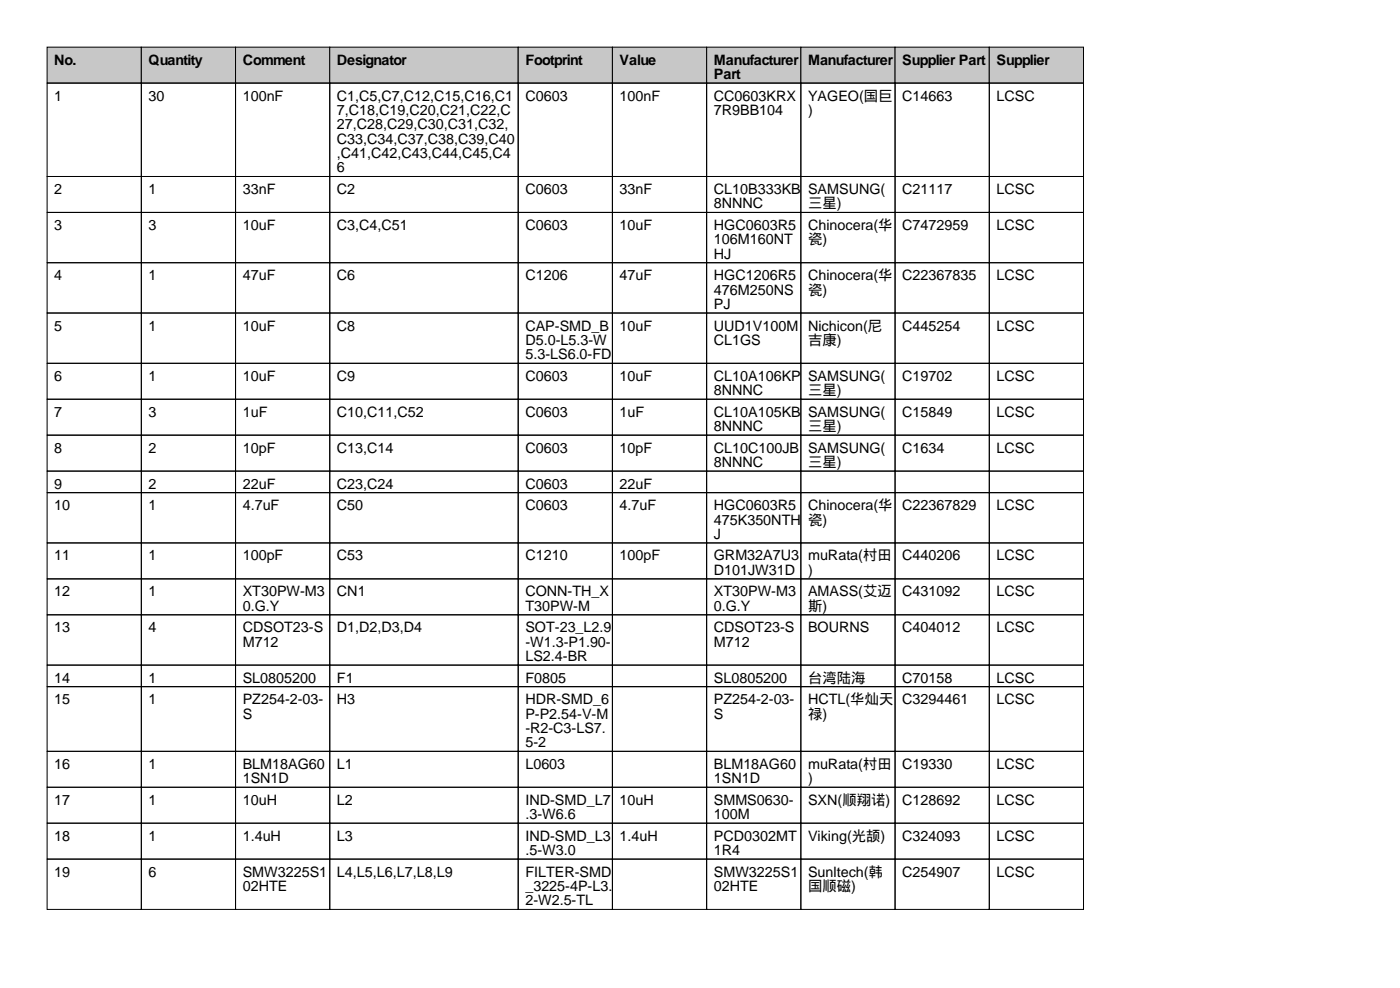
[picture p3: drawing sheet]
<svg xmlns="http://www.w3.org/2000/svg" width="297mm" height="210mm" viewBox="0 0 297 210" stroke-linecap="round" stroke-linejoin="round" font-family="sans-serif">
<defs><g id="words">
<g font-size="3">
<text x="11.5" y="13.7">No.</text>
<text x="31.5" y="13.7">Quantity</text>
<text x="51.5" y="13.7">Comment</text>
<text x="71.5" y="13.7">Designator</text>
<text x="111.5" y="13.7">Footprint</text>
<text x="131.5" y="13.7">Value</text>
<text x="151.5" y="13.7">Manufacturer</text>
<text x="151.5" y="16.8">Part</text>
<text x="171.5" y="13.7">Manufacturer</text>
<text x="191.5" y="13.7">Supplier Part</text>
<text x="211.5" y="13.7">Supplier</text>
<text x="11.5" y="21.3">1</text>
<text x="31.5" y="21.3">30</text>
<text x="51.5" y="21.3">100nF</text>
<text x="71.5" y="21.3">C1,C5,C7,C12,C15,C16,C1</text>
<text x="111.5" y="21.3">C0603</text>
<text x="131.5" y="21.3">100nF</text>
<text x="151.5" y="21.3">CC0603KRX</text>
<text x="171.5" y="21.3">YAGEO(国巨</text>
<text x="191.5" y="21.3">C14663</text>
<text x="211.5" y="21.3">LCSC</text>
<text x="71.5" y="24.4">7,C18,C19,C20,C21,C22,C</text>
<text x="71.5" y="27.4">27,C28,C29,C30,C31,C32,</text>
<text x="151.5" y="24.4">7R9BB104</text>
<text x="171.5" y="24.4">)</text>
<text x="71.5" y="30.5">C33,C34,C37,C38,C39,C40</text>
<text x="71.5" y="33.5">,C41,C42,C43,C44,C45,C4</text>
<text x="11.5" y="41.2">2</text>
<text x="31.5" y="41.2">1</text>
<text x="51.5" y="41.2">33nF</text>
<text x="71.5" y="36.6">6</text>
<text x="71.5" y="41.2">C2</text>
<text x="111.5" y="41.2">C0603</text>
<text x="131.5" y="41.2">33nF</text>
<text x="151.5" y="41.2">CL10B333KB</text>
<text x="171.5" y="41.2">SAMSUNG(</text>
<text x="191.5" y="41.2">C21117</text>
<text x="211.5" y="41.2">LCSC</text>
<text x="151.5" y="44.2">8NNNC</text>
<text x="171.5" y="44.2">三星)</text>
<text x="11.5" y="48.8">3</text>
<text x="31.5" y="48.8">3</text>
<text x="51.5" y="48.8">10uF</text>
<text x="71.5" y="48.8">C3,C4,C51</text>
<text x="111.5" y="48.8">C0603</text>
<text x="131.5" y="48.8">10uF</text>
<text x="151.5" y="48.8">HGC0603R5</text>
<text x="151.5" y="51.8">106M160NT</text>
<text x="171.5" y="48.8">Chinocera(华</text>
<text x="171.5" y="51.8">瓷)</text>
<text x="191.5" y="48.8">C7472959</text>
<text x="211.5" y="48.8">LCSC</text>
<text x="11.5" y="59.4">4</text>
<text x="31.5" y="59.4">1</text>
<text x="51.5" y="59.4">47uF</text>
<text x="71.5" y="59.4">C6</text>
<text x="111.5" y="59.4">C1206</text>
<text x="131.5" y="59.4">47uF</text>
<text x="151.5" y="54.9">HJ</text>
<text x="151.5" y="59.4">HGC1206R5</text>
<text x="171.5" y="59.4">Chinocera(华</text>
<text x="191.5" y="59.4">C22367835</text>
<text x="211.5" y="59.4">LCSC</text>
<text x="151.5" y="62.5">476M250NS</text>
<text x="151.5" y="65.5">PJ</text>
<text x="171.5" y="62.5">瓷)</text>
<text x="11.5" y="70.1">5</text>
<text x="31.5" y="70.1">1</text>
<text x="51.5" y="70.1">10uF</text>
<text x="71.5" y="70.1">C8</text>
<text x="111.5" y="70.1">CAP-SMD_B</text>
<text x="131.5" y="70.1">10uF</text>
<text x="151.5" y="70.1">UUD1V100M</text>
<text x="171.5" y="70.1">Nichicon(尼</text>
<text x="191.5" y="70.1">C445254</text>
<text x="211.5" y="70.1">LCSC</text>
<text x="111.5" y="73.2">D5.0-L5.3-W</text>
<text x="111.5" y="76.2">5.3-LS6.0-FD</text>
<text x="151.5" y="73.2">CL1GS</text>
<text x="171.5" y="73.2">吉康)</text>
<text x="11.5" y="80.8">6</text>
<text x="31.5" y="80.8">1</text>
<text x="51.5" y="80.8">10uF</text>
<text x="71.5" y="80.8">C9</text>
<text x="111.5" y="80.8">C0603</text>
<text x="131.5" y="80.8">10uF</text>
<text x="151.5" y="80.8">CL10A106KP</text>
<text x="151.5" y="83.8">8NNNC</text>
<text x="171.5" y="80.8">SAMSUNG(</text>
<text x="171.5" y="83.8">三星)</text>
<text x="191.5" y="80.8">C19702</text>
<text x="211.5" y="80.8">LCSC</text>
<text x="11.5" y="88.4">7</text>
<text x="31.5" y="88.4">3</text>
<text x="51.5" y="88.4">1uF</text>
<text x="71.5" y="88.4">C10,C11,C52</text>
<text x="111.5" y="88.4">C0603</text>
<text x="131.5" y="88.4">1uF</text>
<text x="151.5" y="88.4">CL10A105KB</text>
<text x="171.5" y="88.4">SAMSUNG(</text>
<text x="191.5" y="88.4">C15849</text>
<text x="211.5" y="88.4">LCSC</text>
<text x="151.5" y="91.4">8NNNC</text>
<text x="171.5" y="91.4">三星)</text>
<text x="11.5" y="96">8</text>
<text x="31.5" y="96">2</text>
<text x="51.5" y="96">10pF</text>
<text x="71.5" y="96">C13,C14</text>
<text x="111.5" y="96">C0603</text>
<text x="131.5" y="96">10pF</text>
<text x="151.5" y="96">CL10C100JB</text>
<text x="151.5" y="99.1">8NNNC</text>
<text x="171.5" y="96">SAMSUNG(</text>
<text x="171.5" y="99.1">三星)</text>
<text x="191.5" y="96">C1634</text>
<text x="211.5" y="96">LCSC</text>
<text x="11.5" y="103.6">9</text>
<text x="31.5" y="103.6">2</text>
<text x="51.5" y="103.6">22uF</text>
<text x="71.5" y="103.6">C23,C24</text>
<text x="111.5" y="103.6">C0603</text>
<text x="131.5" y="103.6">22uF</text>
<text x="11.5" y="108.2">10</text>
<text x="31.5" y="108.2">1</text>
<text x="51.5" y="108.2">4.7uF</text>
<text x="71.5" y="108.2">C50</text>
<text x="111.5" y="108.2">C0603</text>
<text x="131.5" y="108.2">4.7uF</text>
<text x="151.5" y="108.2">HGC0603R5</text>
<text x="151.5" y="111.3">475K350NTH</text>
<text x="171.5" y="108.2">Chinocera(华</text>
<text x="171.5" y="111.3">瓷)</text>
<text x="191.5" y="108.2">C22367829</text>
<text x="211.5" y="108.2">LCSC</text>
<text x="11.5" y="118.9">11</text>
<text x="31.5" y="118.9">1</text>
<text x="51.5" y="118.9">100pF</text>
<text x="71.5" y="118.9">C53</text>
<text x="111.5" y="118.9">C1210</text>
<text x="131.5" y="118.9">100pF</text>
<text x="151.5" y="114.3">J</text>
<text x="151.5" y="118.9">GRM32A7U3</text>
<text x="171.5" y="118.9">muRata(村田</text>
<text x="191.5" y="118.9">C440206</text>
<text x="211.5" y="118.9">LCSC</text>
<text x="151.5" y="121.9">D101JW31D</text>
<text x="171.5" y="121.9">)</text>
<text x="11.5" y="126.5">12</text>
<text x="31.5" y="126.5">1</text>
<text x="51.5" y="126.5">XT30PW-M3</text>
<text x="51.5" y="129.5">0.G.Y</text>
<text x="71.5" y="126.5">CN1</text>
<text x="111.5" y="126.5">CONN-TH_X</text>
<text x="111.5" y="129.5">T30PW-M</text>
<text x="151.5" y="126.5">XT30PW-M3</text>
<text x="151.5" y="129.5">0.G.Y</text>
<text x="171.5" y="126.5">AMASS(艾迈</text>
<text x="171.5" y="129.5">斯)</text>
<text x="191.5" y="126.5">C431092</text>
<text x="211.5" y="126.5">LCSC</text>
<text x="11.5" y="134.1">13</text>
<text x="31.5" y="134.1">4</text>
<text x="51.5" y="134.1">CDSOT23-S</text>
<text x="51.5" y="137.2">M712</text>
<text x="71.5" y="134.1">D1,D2,D3,D4</text>
<text x="111.5" y="134.1">SOT-23_L2.9</text>
<text x="111.5" y="137.2">-W1.3-P1.90-</text>
<text x="151.5" y="134.1">CDSOT23-S</text>
<text x="151.5" y="137.2">M712</text>
<text x="171.5" y="134.1">BOURNS</text>
<text x="191.5" y="134.1">C404012</text>
<text x="211.5" y="134.1">LCSC</text>
<text x="111.5" y="140.2">LS2.4-BR</text>
<text x="11.5" y="144.8">14</text>
<text x="11.5" y="149.4">15</text>
<text x="31.5" y="144.8">1</text>
<text x="31.5" y="149.4">1</text>
<text x="51.5" y="144.8">SL0805200</text>
<text x="51.5" y="149.4">PZ254-2-03-</text>
<text x="71.5" y="144.8">F1</text>
<text x="71.5" y="149.4">H3</text>
<text x="111.5" y="144.8">F0805</text>
<text x="111.5" y="149.4">HDR-SMD_6</text>
<text x="151.5" y="144.8">SL0805200</text>
<text x="151.5" y="149.4">PZ254-2-03-</text>
<text x="171.5" y="144.8">台湾陆海</text>
<text x="171.5" y="149.4">HCTL(华灿天</text>
<text x="191.5" y="144.8">C70158</text>
<text x="191.5" y="149.4">C3294461</text>
<text x="211.5" y="144.8">LCSC</text>
<text x="211.5" y="149.4">LCSC</text>
<text x="51.5" y="152.4">S</text>
<text x="111.5" y="152.4">P-P2.54-V-M</text>
<text x="111.5" y="155.5">-R2-C3-LS7.</text>
<text x="151.5" y="152.4">S</text>
<text x="171.5" y="152.4">禄)</text>
<text x="111.5" y="158.5">5-2</text>
<text x="11.5" y="163.1">16</text>
<text x="31.5" y="163.1">1</text>
<text x="51.5" y="163.1">BLM18AG60</text>
<text x="51.5" y="166.1">1SN1D</text>
<text x="71.5" y="163.1">L1</text>
<text x="111.5" y="163.1">L0603</text>
<text x="151.5" y="163.1">BLM18AG60</text>
<text x="151.5" y="166.1">1SN1D</text>
<text x="171.5" y="163.1">muRata(村田</text>
<text x="171.5" y="166.1">)</text>
<text x="191.5" y="163.1">C19330</text>
<text x="211.5" y="163.1">LCSC</text>
<text x="11.5" y="170.7">17</text>
<text x="31.5" y="170.7">1</text>
<text x="51.5" y="170.7">10uH</text>
<text x="71.5" y="170.7">L2</text>
<text x="111.5" y="170.7">IND-SMD_L7</text>
<text x="111.5" y="173.7">.3-W6.6</text>
<text x="131.5" y="170.7">10uH</text>
<text x="151.5" y="170.7">SMMS0630-</text>
<text x="151.5" y="173.7">100M</text>
<text x="171.5" y="170.7">SXN(顺翔诺)</text>
<text x="191.5" y="170.7">C128692</text>
<text x="211.5" y="170.7">LCSC</text>
<text x="11.5" y="178.3">18</text>
<text x="31.5" y="178.3">1</text>
<text x="51.5" y="178.3">1.4uH</text>
<text x="71.5" y="178.3">L3</text>
<text x="111.5" y="178.3">IND-SMD_L3</text>
<text x="131.5" y="178.3">1.4uH</text>
<text x="151.5" y="178.3">PCD0302MT</text>
<text x="171.5" y="178.3">Viking(光颉)</text>
<text x="191.5" y="178.3">C324093</text>
<text x="211.5" y="178.3">LCSC</text>
<text x="11.5" y="185.9">19</text>
<text x="31.5" y="185.9">6</text>
<text x="51.5" y="185.9">SMW3225S1</text>
<text x="71.5" y="185.9">L4,L5,L6,L7,L8,L9</text>
<text x="111.5" y="181.4">.5-W3.0</text>
<text x="111.5" y="185.9">FILTER-SMD</text>
<text x="151.5" y="181.4">1R4</text>
<text x="151.5" y="185.9">SMW3225S1</text>
<text x="171.5" y="185.9">Sunltech(韩</text>
<text x="191.5" y="185.9">C254907</text>
<text x="211.5" y="185.9">LCSC</text>
<text x="51.5" y="189">02HTE</text>
<text x="111.5" y="189">_3225-4P-L3.</text>
<text x="151.5" y="189">02HTE</text>
<text x="171.5" y="189">国顺磁)</text>
<text x="111.5" y="192">2-W2.5-TL</text>
</g>
</g></defs>
<g fill="#c7c7c7" stroke="#000" stroke-width=".21">
<path d="M10 10h20v7.6h-20z"/>
<path d="M30 10h20v7.6h-20z"/>
<path d="M50 10h20v7.6h-20z"/>
<path d="M70 10h40v7.6h-40z"/>
<path d="M110 10h20v7.6h-20z"/>
<path d="M130 10h20v7.6h-20z"/>
<path d="M150 10h20v7.6h-20z"/>
<path d="M170 10h20v7.6h-20z"/>
<path d="M190 10h20v7.6h-20z"/>
<path d="M210 10h20v7.6h-20z"/>
</g>
<g fill="none" stroke="#000" stroke-width=".21">
<path d="M10 17.6h20v19.8h-20zM30 17.6h20v19.8h-20zM50 17.6h20v19.8h-20zM70 17.6h40v19.8h-40zM110 17.6h20v19.8h-20zM130 17.6h20v19.8h-20zM150 17.6h20v19.8h-20zM170 17.6h20v19.8h-20zM190 17.6h20v19.8h-20zM210 17.6h20v19.8h-20zM10 37.4h20v7.7h-20zM30 37.4h20v7.7h-20z"/>
<path d="M50 37.4h20v7.7h-20zM70 37.4h40v7.7h-40zM110 37.4h20v7.7h-20zM130 37.4h20v7.7h-20zM150 37.4h20v7.7h-20zM170 37.4h20v7.7h-20zM190 37.4h20v7.7h-20zM210 37.4h20v7.7h-20zM10 45.1h20v10.6h-20zM10 55.7h20v10.7h-20zM30 45.1h20v10.6h-20zM30 55.7h20v10.7h-20z"/>
<path d="M50 45.1h20v10.6h-20zM50 55.7h20v10.7h-20zM70 45.1h40v10.6h-40zM70 55.7h40v10.7h-40zM110 45.1h20v10.6h-20zM110 55.7h20v10.7h-20zM130 45.1h20v10.6h-20zM130 55.7h20v10.7h-20zM150 45.1h20v10.6h-20zM150 55.7h20v10.7h-20zM170 45.1h20v10.6h-20zM170 55.7h20v10.7h-20z"/>
<path d="M190 45.1h20v10.6h-20zM190 55.7h20v10.7h-20zM210 45.1h20v10.6h-20zM210 55.7h20v10.7h-20zM10 66.4h20v10.7h-20zM10 77.1h20v7.6h-20zM30 66.4h20v10.7h-20zM30 77.1h20v7.6h-20zM50 66.4h20v10.7h-20zM50 77.1h20v7.6h-20zM70 66.4h40v10.7h-40zM70 77.1h40v7.6h-40z"/>
<path d="M110 66.4h20v10.7h-20zM110 77.1h20v7.6h-20zM130 66.4h20v10.7h-20zM130 77.1h20v7.6h-20zM150 66.4h20v10.7h-20zM150 77.1h20v7.6h-20zM170 66.4h20v10.7h-20zM170 77.1h20v7.6h-20zM190 66.4h20v10.7h-20zM190 77.1h20v7.6h-20zM210 66.4h20v10.7h-20zM210 77.1h20v7.6h-20z"/>
<path d="M10 84.7h20v7.6h-20zM10 92.3h20v7.6h-20zM10 99.9h20v4.6h-20zM30 84.7h20v7.6h-20zM30 92.3h20v7.6h-20zM30 99.9h20v4.6h-20zM50 84.7h20v7.6h-20zM50 92.3h20v7.6h-20zM50 99.9h20v4.6h-20zM70 84.7h40v7.6h-40zM70 92.3h40v7.6h-40zM70 99.9h40v4.6h-40z"/>
<path d="M110 84.7h20v7.6h-20zM110 92.3h20v7.6h-20zM110 99.9h20v4.6h-20zM130 84.7h20v7.6h-20zM130 92.3h20v7.6h-20zM130 99.9h20v4.6h-20zM150 84.7h20v7.6h-20zM150 92.3h20v7.6h-20zM150 99.9h20v4.6h-20zM170 84.7h20v7.6h-20zM170 92.3h20v7.6h-20zM170 99.9h20v4.6h-20z"/>
<path d="M190 84.7h20v7.6h-20zM190 92.3h20v7.6h-20zM190 99.9h20v4.6h-20zM210 84.7h20v7.6h-20zM210 92.3h20v7.6h-20zM210 99.9h20v4.6h-20zM10 104.5h20v10.7h-20zM10 115.2h20v7.6h-20zM30 104.5h20v10.7h-20zM30 115.2h20v7.6h-20zM50 104.5h20v10.7h-20zM50 115.2h20v7.6h-20z"/>
<path d="M70 104.5h40v10.7h-40zM70 115.2h40v7.6h-40zM110 104.5h20v10.7h-20zM110 115.2h20v7.6h-20zM130 104.5h20v10.7h-20zM130 115.2h20v7.6h-20zM150 104.5h20v10.7h-20zM150 115.2h20v7.6h-20zM170 104.5h20v10.7h-20zM170 115.2h20v7.6h-20zM190 104.5h20v10.7h-20zM190 115.2h20v7.6h-20z"/>
<path d="M210 104.5h20v10.7h-20zM210 115.2h20v7.6h-20zM10 122.8h20v7.6h-20zM10 130.4h20v10.7h-20zM30 122.8h20v7.6h-20zM30 130.4h20v10.7h-20zM50 122.8h20v7.6h-20zM50 130.4h20v10.7h-20zM70 122.8h40v7.6h-40zM70 130.4h40v10.7h-40zM110 122.8h20v7.6h-20zM110 130.4h20v10.7h-20z"/>
<path d="M130 122.8h20v7.6h-20zM130 130.4h20v10.7h-20zM150 122.8h20v7.6h-20zM150 130.4h20v10.7h-20zM170 122.8h20v7.6h-20zM170 130.4h20v10.7h-20zM190 122.8h20v7.6h-20zM190 130.4h20v10.7h-20zM210 122.8h20v7.6h-20zM210 130.4h20v10.7h-20zM10 141.1h20v4.5h-20zM10 145.6h20v13.8h-20z"/>
<path d="M10 159.4h20v7.6h-20zM30 141.1h20v4.5h-20zM30 145.6h20v13.8h-20zM30 159.4h20v7.6h-20zM50 141.1h20v4.5h-20zM50 145.6h20v13.8h-20zM50 159.4h20v7.6h-20zM70 141.1h40v4.5h-40zM70 145.6h40v13.8h-40zM70 159.4h40v7.6h-40zM110 141.1h20v4.5h-20zM110 145.6h20v13.8h-20z"/>
<path d="M110 159.4h20v7.6h-20zM130 141.1h20v4.5h-20zM130 145.6h20v13.8h-20zM130 159.4h20v7.6h-20zM150 141.1h20v4.5h-20zM150 145.6h20v13.8h-20zM150 159.4h20v7.6h-20zM170 141.1h20v4.5h-20zM170 145.6h20v13.8h-20zM170 159.4h20v7.6h-20zM190 141.1h20v4.5h-20zM190 145.6h20v13.8h-20z"/>
<path d="M190 159.4h20v7.6h-20zM210 141.1h20v4.5h-20zM210 145.6h20v13.8h-20zM210 159.4h20v7.6h-20zM10 167h20v7.6h-20zM10 174.6h20v7.6h-20zM30 167h20v7.6h-20zM30 174.6h20v7.6h-20zM50 167h20v7.6h-20zM50 174.6h20v7.6h-20zM70 167h40v7.6h-40zM70 174.6h40v7.6h-40z"/>
<path d="M110 167h20v7.6h-20zM110 174.6h20v7.6h-20zM130 167h20v7.6h-20zM130 174.6h20v7.6h-20zM150 167h20v7.6h-20zM150 174.6h20v7.6h-20zM170 167h20v7.6h-20zM170 174.6h20v7.6h-20zM190 167h20v7.6h-20zM190 174.6h20v7.6h-20zM210 167h20v7.6h-20zM210 174.6h20v7.6h-20z"/>
<path d="M10 182.2h20v10.7h-20zM30 182.2h20v10.7h-20zM50 182.2h20v10.7h-20zM70 182.2h40v10.7h-40zM110 182.2h20v10.7h-20zM130 182.2h20v10.7h-20zM150 182.2h20v10.7h-20zM170 182.2h20v10.7h-20zM190 182.2h20v10.7h-20zM210 182.2h20v10.7h-20z"/>
</g>
<use href="#words"/>
</svg>
